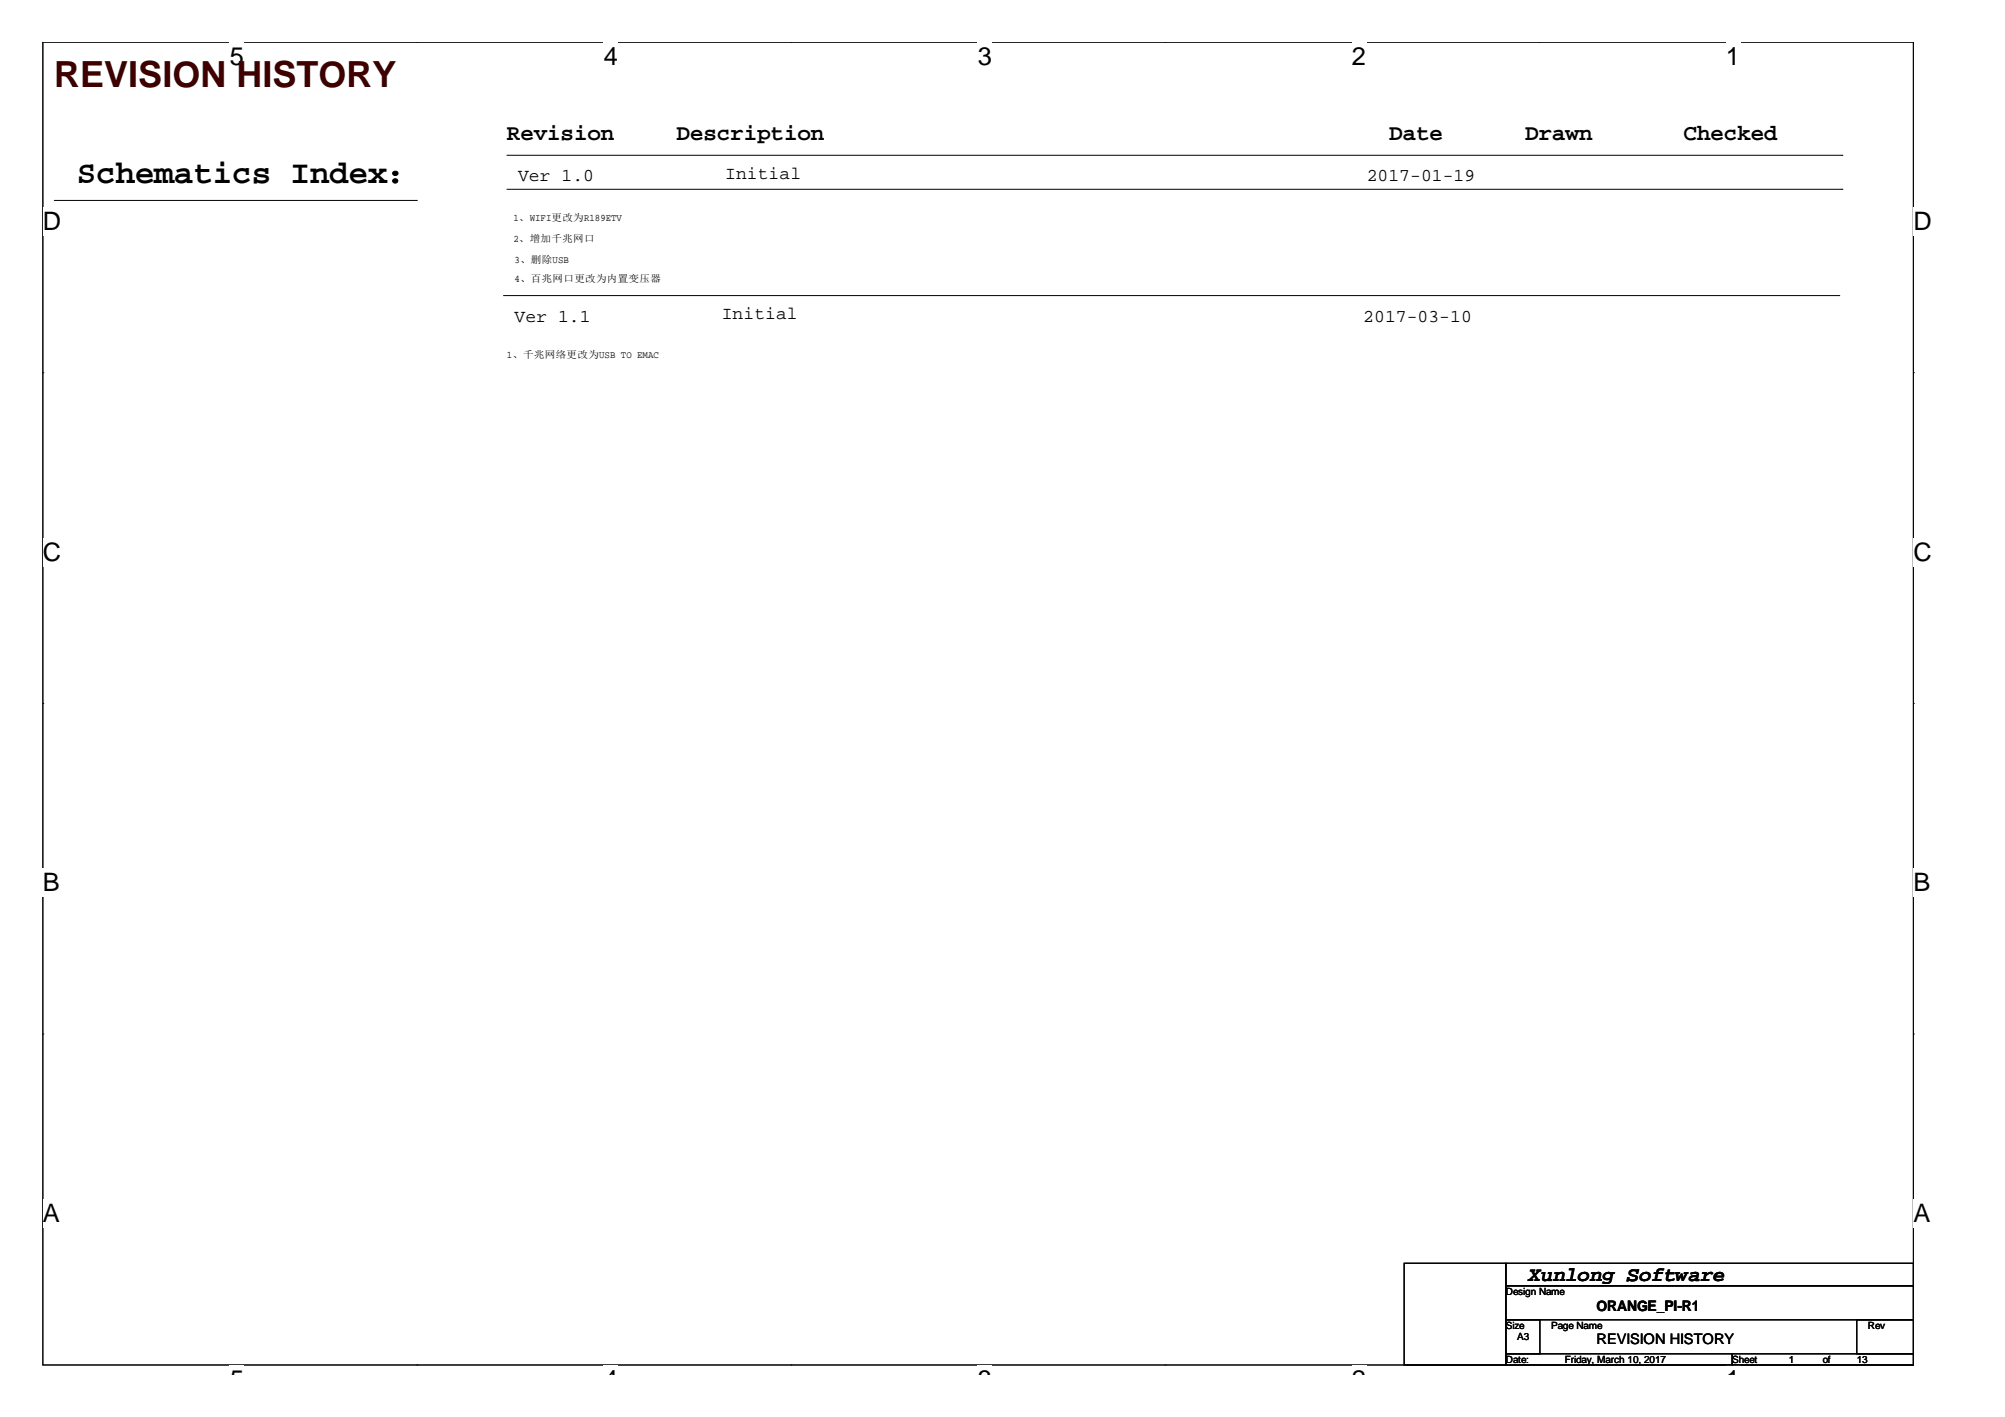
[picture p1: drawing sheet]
<svg xmlns="http://www.w3.org/2000/svg" width="297mm" height="210mm" viewBox="0 0 297 210" stroke-linecap="round" stroke-linejoin="round" font-family="sans-serif">
<defs><g id="words">
<text font-size="5.3" fill="#400000" x="8" y="12.8">REVISION HISTORY</text>
<text font-size="4.8" x="11.4" y="27.1">Schematics Index：</text>
<g font-size="3.8">
<text x="34" y="9.6">5</text>
<text x="89.5" y="9.6">4</text>
<text x="144.9" y="9.6">3</text>
<text x="200.3" y="9.6">2</text>
<text x="255.7" y="9.6">1</text>
<text x="6.3" y="34.1">D</text>
<text x="283.5" y="34.1">D</text>
<text x="6.3" y="83.1">C</text>
<text x="283.5" y="83.1">C</text>
<text x="6.3" y="132.1">B</text>
<text x="283.5" y="132.1">B</text>
<text x="6.3" y="181">A</text>
<text x="283.5" y="181">A</text>
<text x="34" y="205.6">5</text>
<text x="89.5" y="205.6">4</text>
<text x="144.9" y="205.6">3</text>
<text x="200.3" y="205.6">2</text>
<text x="255.7" y="205.6">1</text>
</g>
<g font-size="3.3">
<text x="75.1" y="20.7">Revision</text>
<text x="100.2" y="20.7">Description</text>
<text x="205.8" y="20.7">Date</text>
<text x="226" y="20.7">Drawn</text>
<text x="249.4" y="20.7">Checked</text>
</g>
<text font-size="3" x="226.4" y="189.7">Xunlong Software</text>
<g font-size="2.7">
<text x="76.8" y="26.9">Ver 1.0</text>
<text x="107.4" y="26.5">Initial</text>
<text x="202.5" y="26.9">2017-01-19</text>
<text x="76.2" y="47.6">Ver 1.1</text>
<text x="106.9" y="47.3">Initial</text>
<text x="202" y="47.6">2017-03-10</text>
</g>
<g font-size="2.2">
<text x="236.5" y="194.2">ORANGE_PI-R1</text>
<text x="236.5" y="199.2">REVISION HISTORY</text>
</g>
<g font-size="1.5">
<text x="76.1" y="32.8">1、WIFI更改为R189ETV</text>
<text x="76.1" y="35.8">2、增加千兆网口</text>
<text x="76.2" y="39">3、删除USB</text>
<text x="76.2" y="41.8">4、百兆网口更改为内置变压器</text>
<text x="75.1" y="53.1">1、千兆网络更改为USB TO EMAC</text>
<text x="223.1" y="191.8">Design Name</text>
<text x="223.1" y="196.9">Size</text>
<text x="229.8" y="196.9">Page Name</text>
<text x="276.7" y="196.9">Rev</text>
<text x="223.1" y="201.9">Date:</text>
<text x="224.8" y="198.5">A3</text>
<text x="231.8" y="201.9">Friday, March 10, 2017</text>
<text x="256.6" y="201.9">Sheet</text>
<text x="265" y="201.9">1</text>
<text x="270" y="201.9">of</text>
<text x="275.1" y="201.9">13</text>
</g>
</g></defs>
<path d="M6.3 6.2h277.2v196h-277.2z" fill="none" stroke="#000" stroke-width=".15"/>
<g fill="#fff">
<path d="M34 6.2h2.2v4.3h-2.2z"/>
<path d="M34 202.2h2.2v1.4h-2.2z"/>
</g>
<path d="M61.8 6.2h.1M61.8 202.2h.1" fill="none" stroke="#000" stroke-width=".15"/>
<g fill="#fff">
<path d="M89.5 6.2h2.1v4.3h-2.1z"/>
<path d="M89.5 202.2h2.1v1.4h-2.1z"/>
</g>
<path d="M117.2 6.2h.1M117.2 202.2h.1" fill="none" stroke="#000" stroke-width=".15"/>
<g fill="#fff">
<path d="M144.9 6.2h2.1v4.3h-2.1z"/>
<path d="M144.9 202.2h2.1v1.4h-2.1z"/>
</g>
<path d="M172.6 6.2h.1M172.6 202.2h.1" fill="none" stroke="#000" stroke-width=".15"/>
<g fill="#fff">
<path d="M200.3 6.2h2.1v4.3h-2.1z"/>
<path d="M200.3 202.2h2.1v1.4h-2.1z"/>
</g>
<path d="M228 6.2h.1M228 202.2h.1" fill="none" stroke="#000" stroke-width=".15"/>
<g fill="#fff">
<path d="M255.7 6.2h2.1v4.3h-2.1z"/>
<path d="M255.7 202.2h2.1v1.4h-2.1z"/>
<path d="M6.3 30.7h2.8v4.2h-2.8z"/>
<path d="M283.5 30.7h2.7v4.2h-2.7z"/>
<path d="M6.3 79.7h2.8v4.2h-2.8z"/>
<path d="M283.5 79.7h2.7v4.2h-2.7z"/>
</g>
<path d="M6.3 55.2h.1M283.5 55.2h.1" fill="none" stroke="#000" stroke-width=".15"/>
<g fill="#fff">
<path d="M6.3 128.7h2.6v4.2h-2.6z"/>
<path d="M283.5 128.7h2.5v4.2h-2.5z"/>
</g>
<path d="M6.3 104.2h.1M283.5 104.2h.1" fill="none" stroke="#000" stroke-width=".15"/>
<g fill="#fff">
<path d="M6.3 177.6h2.6v4.3h-2.6z"/>
<path d="M283.5 177.6h2.5v4.3h-2.5z"/>
</g>
<g fill="none" stroke="#000" stroke-width=".15">
<path d="M8 29.7h53.7M61.7 29.7h.1M75.1 23h197.8M75.1 28h197.8M272.9 23h.1M272.9 28h.1M74.6 43.8h197.8M272.4 43.8h.1M6.3 153.2h.1M283.5 153.2h.1M208 187.1h15.1v15.1h-15.1zM223.1 187.1h60.4v3.4h-60.4z"/>
<path d="M223.1 190.5h60.4v5h-60.4zM223.1 195.5h5v5h-5zM275.1 195.5h8.4v5h-8.4zM223.1 200.5h33.5v1.7h-33.5zM256.6 200.5h26.9v1.7h-26.9z"/>
</g>
<use href="#words"/>
</svg>
